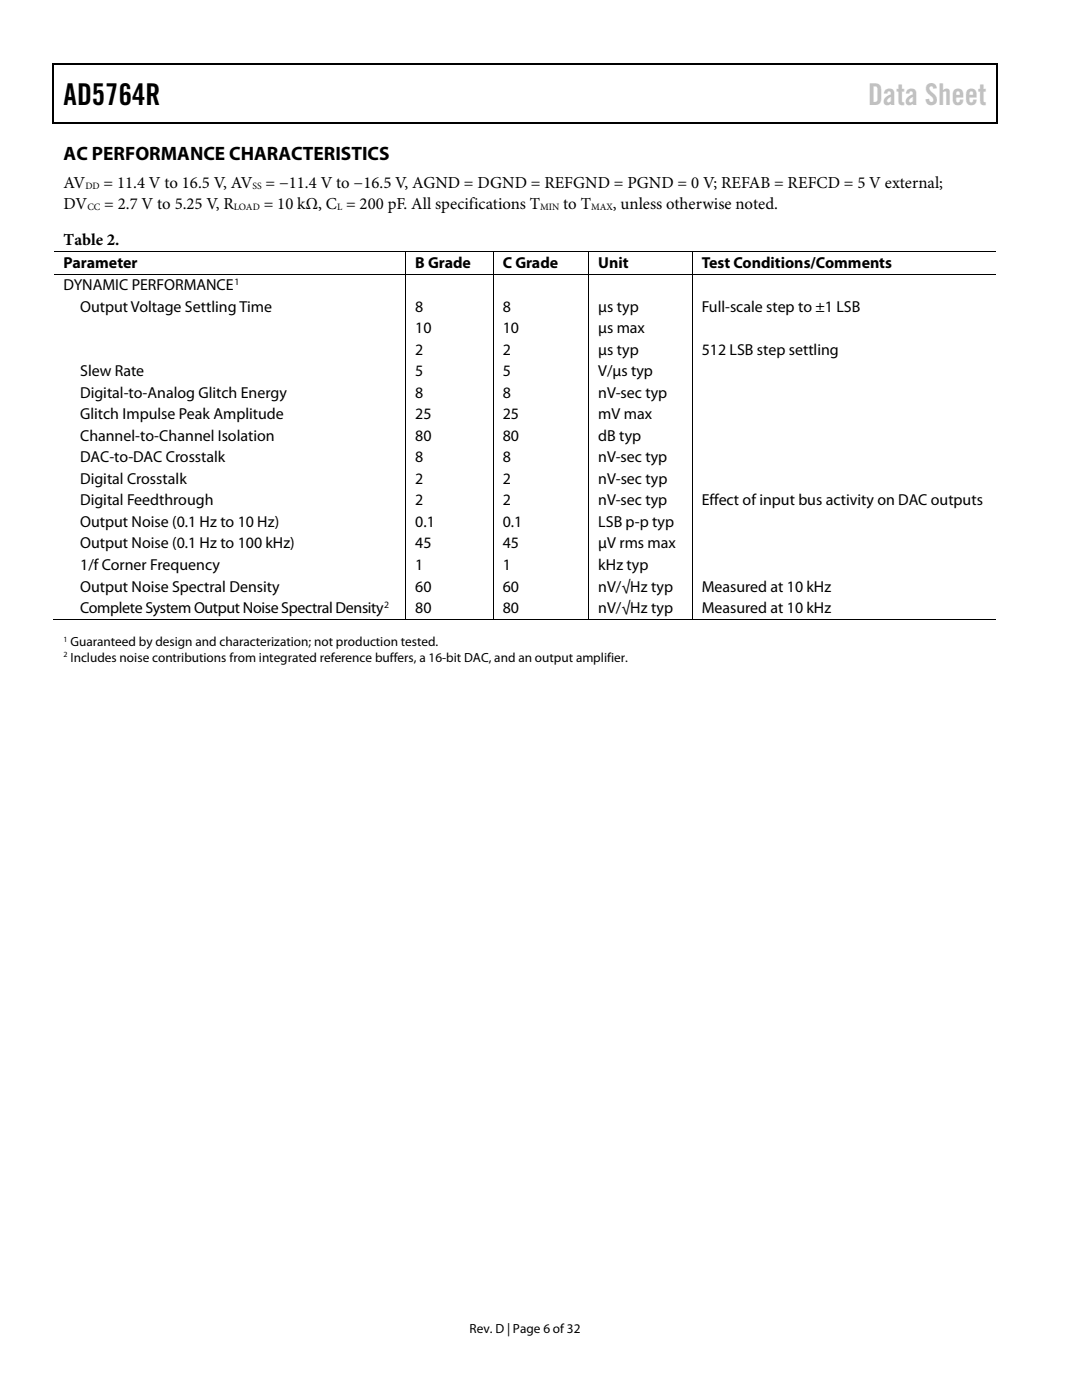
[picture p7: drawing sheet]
<svg xmlns="http://www.w3.org/2000/svg" width="216mm" height="279mm" viewBox="0 0 216 279" stroke-linecap="round" stroke-linejoin="round" font-family="sans-serif">
<defs><g id="words">
<text font-size="6" x="12.7" y="21">AD5764R</text>
<text font-size="6" fill="#c1c1c1" x="173.2" y="21">Data Sheet</text>
<text font-size="3.9" x="12.7" y="32">AC PERFORMANCE CHARACTERISTICS</text>
<g font-size="3.3">
<text x="12.7" y="41.7">DV</text>
<text x="12.7" y="37.5">AV</text>
<text x="20.7" y="37.5">= 11.4 V to 16.5 V, AV</text>
<text x="20.8" y="41.7">= 2.7 V to 5.25 V, R</text>
<text x="52.6" y="41.7">= 10 kΩ, C = 200 pF. All specifications T</text>
<text x="53" y="37.5">= −11.4 V to −16.5 V, AGND = DGND = REFGND = PGND = 0 V; REFAB = REFCD = 5 V external;</text>
<text x="112.4" y="41.7">to T</text>
<text x="122.3" y="41.7">, unless otherwise noted.</text>
<text x="12.7" y="48.9">Table 2.</text>
</g>
<g font-size="3.2">
<text x="12.7" y="53.4">Parameter</text>
<text x="82.9" y="53.4">B Grade</text>
<text x="100.3" y="53.4">C Grade</text>
<text x="119.4" y="53.4">Unit</text>
<text x="140" y="53.4">Test Conditions/Comments</text>
<text x="12.7" y="57.9">DYNAMIC PERFORMANCE</text>
<text x="16" y="62.2">Output Voltage Settling Time</text>
<text x="82.9" y="62.2">8</text>
<text x="100.3" y="62.2">8</text>
<text x="119.4" y="62.2">µs typ</text>
<text x="140" y="62.2">Full-scale step to ±1 LSB</text>
<text x="82.9" y="66.5">10</text>
<text x="82.9" y="70.8">2</text>
<text x="100.3" y="66.5">10</text>
<text x="100.3" y="70.8">2</text>
<text x="119.4" y="66.5">µs max</text>
<text x="119.4" y="70.8">µs typ</text>
<text x="140" y="70.8">512 LSB step settling</text>
<text x="16" y="75.1">Slew Rate</text>
<text x="82.9" y="75.1">5</text>
<text x="100.3" y="75.1">5</text>
<text x="119.4" y="75.1">V/µs typ</text>
<text x="16" y="79.4">Digital-to-Analog Glitch Energy</text>
<text x="16" y="83.7">Glitch Impulse Peak Amplitude</text>
<text x="82.9" y="79.4">8</text>
<text x="82.9" y="83.7">25</text>
<text x="100.3" y="79.4">8</text>
<text x="100.3" y="83.7">25</text>
<text x="119.4" y="79.4">nV-sec typ</text>
<text x="119.4" y="83.7">mV max</text>
<text x="16" y="88">Channel-to-Channel Isolation</text>
<text x="82.9" y="88">80</text>
<text x="100.3" y="88">80</text>
<text x="119.4" y="88">dB typ</text>
<text x="16" y="92.3">DAC-to-DAC Crosstalk</text>
<text x="82.9" y="92.3">8</text>
<text x="100.3" y="92.3">8</text>
<text x="119.4" y="92.3">nV-sec typ</text>
<text x="16" y="96.6">Digital Crosstalk</text>
<text x="16" y="100.9">Digital Feedthrough</text>
<text x="82.9" y="96.6">2</text>
<text x="82.9" y="100.9">2</text>
<text x="100.3" y="100.9">2</text>
<text x="100.3" y="96.6">2</text>
<text x="119.4" y="100.9">nV-sec typ</text>
<text x="119.4" y="96.6">nV-sec typ</text>
<text x="140" y="100.9">Effect of input bus activity on DAC outputs</text>
<text x="16" y="105.2">Output Noise (0.1 Hz to 10 Hz)</text>
<text x="82.9" y="105.2">0.1</text>
<text x="100.3" y="105.2">0.1</text>
<text x="119.4" y="105.2">LSB p-p typ</text>
<text x="16" y="109.5">Output Noise (0.1 Hz to 100 kHz)</text>
<text x="16" y="113.7">1/f Corner Frequency</text>
<text x="82.9" y="113.7">1</text>
<text x="82.9" y="109.5">45</text>
<text x="100.3" y="109.5">45</text>
<text x="100.3" y="113.7">1</text>
<text x="119.4" y="109.5">µV rms max</text>
<text x="119.4" y="113.7">kHz typ</text>
<text x="16" y="118">Output Noise Spectral Density</text>
<text x="82.9" y="118">60</text>
<text x="100.3" y="118">60</text>
<text x="119.4" y="118">nV/√Hz typ</text>
<text x="140" y="118">Measured at 10 kHz</text>
<text x="16" y="122.3">Complete System Output Noise Spectral Density</text>
<text x="82.9" y="122.3">80</text>
<text x="100.3" y="122.3">80</text>
<text x="119.4" y="122.3">nV/√Hz typ</text>
<text x="140" y="122.3">Measured at 10 kHz</text>
</g>
<g font-size="2.6">
<text x="14.1" y="129">Guaranteed by design and characterization; not production tested.</text>
<text x="14.1" y="132">Includes noise contributions from integrated reference buffers, a 16-bit DAC, and an output amplifier.</text>
<text x="93.7" y="266">Rev. D | Page 6 of 32</text>
</g>
<g font-size="1.9">
<text x="17" y="37.6">DD</text>
<text x="17.4" y="41.9">CC</text>
<text x="46.7" y="41.9">LOAD</text>
<text x="50.4" y="37.6">SS</text>
<text x="67.2" y="41.9">L</text>
<text x="107.8" y="41.9">MIN</text>
<text x="117.9" y="41.9">MAX</text>
<text x="46.8" y="56.8">1</text>
<text x="76.7" y="121.3">2</text>
</g>
<g font-size="1.6">
<text x="12.7" y="128.1">1</text>
<text x="12.7" y="131.1">2</text>
</g>
</g></defs>
<g fill="#000">
<path d="M10.5 12.7h.3v1h-.3zM10.5 12.7h.3v.3h-.3zM133.3 12.7h.3v.3h-.3zM198.8 12.7h.2v1h-.2zM198.8 12.7h.2v.3h-.2zM10.5 24.4h.3v.3h-.3zM133.1 24.4h.2v.3h-.2zM198.8 24.4h.2v.3h-.2zM80.9 50.1h.1v.1h-.1zM80.9 54.6h.1v.2h-.1zM98.3 50.1h.2v.1h-.2zM98.3 54.6h.2v.2h-.2z"/>
<path d="M117.4 50.1h.2v.1h-.2zM117.4 54.6h.2v.2h-.2zM138 50.1h.2v.1h-.2zM138 54.6h.2v.2h-.2zM80.9 123.5h.1v.2h-.1zM98.3 123.5h.2v.2h-.2zM117.4 123.5h.2v.2h-.2zM138 123.5h.2v.2h-.2z"/>
</g>
<path d="M10.7 13.7v10.7M10.8 12.8h122.5M133.6 12.8h65.2M198.9 13.7v10.7M10.8 24.5h188" fill="none" stroke="#000" stroke-width=".25"/>
<g fill="none" stroke="#000" stroke-width=".2">
<path d="M10.8 50.2h70.1M10.8 54.7h70.1M81 50.2v4.4M81 54.8v68.7M81 50.2h17.3M81 54.7h17.3M98.4 50.2v4.4M98.4 54.8v68.7M98.5 50.2h18.9M98.5 54.7h18.9M117.5 50.2v4.4M117.5 54.8v68.7"/>
<path d="M117.6 50.2h20.4M117.6 54.7h20.4M138.1 50.2v4.4M138.1 54.8v68.7M138.2 50.2h60.6M138.2 54.7h60.6M10.5 123.6h70.4M81 123.6h17.3M98.5 123.6h18.9M117.6 123.6h20.4M138.2 123.6h60.6"/>
</g>
<use href="#words"/>
</svg>
